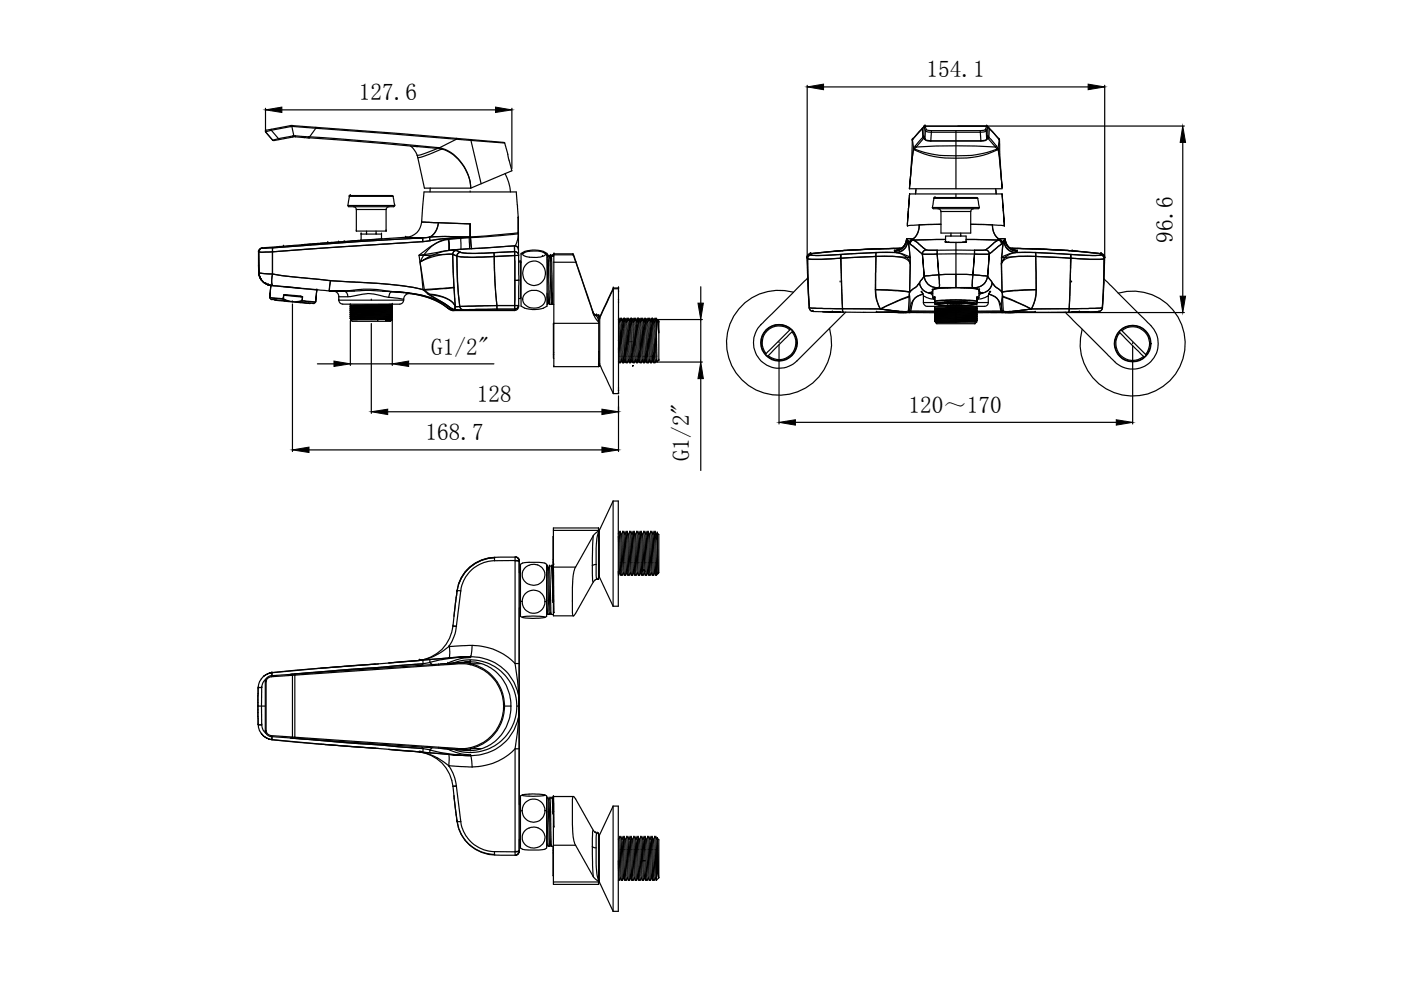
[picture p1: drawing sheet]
<svg xmlns="http://www.w3.org/2000/svg" width="297mm" height="210mm" viewBox="0 0 297 210" stroke-linecap="round" stroke-linejoin="round" font-family="sans-serif">
<defs><g id="words">
<g font-size="5">
<text x="196.5" y="16.4">154.1</text>
<text x="76.1" y="21.2">127.6</text>
<text x="248.7" y="51.4" transform="rotate(-90 248.7 51.4)">96.6</text>
<text x="91.4" y="75.4">G1/2&quot;</text>
<text x="101.1" y="85.2">128</text>
<text x="192.6" y="87.5">120～170</text>
<text x="90.2" y="93.3">168.7</text>
<text x="146.1" y="97.8" transform="rotate(-90 146.1 97.8)">G1/2&quot;</text>
</g>
</g></defs>
<!-- layer: 0 -->
<g fill="none" stroke="#000" stroke-width=".25">
<path d="M171.1 18.1v36.2M174.6 18.4h56.1M234.2 18.1v36.1M56.3 23v4.5M56.4 27.6l-.1 .3M56.4 27.6l5.2-1v.3l-4.1 .7M57.5 27.6l-1.2 .4 1.5 1.7 1.2-.3M57.5 27.4v.2M57.5 27.6l1.5 1.8M57.8 29.7l.2 .1M59 29.4l3-.6 .1 .3-4.1 .7M59 29.4l.1 .2"/>
<path d="M59.8 23.3h45.3M61.8 26.8h-.2M61.8 26.8h.2M61.9 26.8l.4 2M61.9 26.6v.2M62 26.6h-.5M62.3 28.8h.3M62.3 28.8v.2M62.3 28.8h-.3M62.6 29h-.5M64.6 29.2h.9M64.6 29l-2-.2v.2l2 .2"/>
<path d="M65.5 29.2h.1M65.5 29h-.9v.2M65.5 29v.2M65.5 29h.1M65.6 29.2l27.2 2.3M65.6 29l17.1 1.3 10.2 1-.1 .2M65.6 29v.2M67 27.2l-5-.4 .1-.2 22.4 1.7 22.3 1.9M67 27.2l29.8 2.3M67 27.2l-1.4 1.8M67 27v.2M87 30.9l.9 .9 .6 1.1a15.8 15.8 0 0 0 4.3-1.4"/>
<path d="M88.4 30.9v.2M88.4 32.9l.2 .5M91.2 39.8v.9M92.8 31.3l.9 .1M93.1 31.5l.5 .1M93.7 31.6a20.6 20.6 0 0 1-5.1 1.9M93.7 31.5a9.4 9.4 0 0 1 6.1 8.4 9.3 9.3 0 0 0-6.1-8.3zM96.8 29.5l-3.7 2-.3-.1M96.8 29.5l3.1 .3 2.1 9.2M96.8 29.3v.2M99.8 29.6l.1 .2 7.1 .5M106.8 30.2l.2 .1"/>
<path d="M107 30.3l.7 2.4M107.1 36.8a10.1 10.1 0 0 1 1.1 3.9M107.7 32.7l.8 3.5-8.7 3.7h-9.8l-1.4-6.4M108.5 23v12.7M193.4 29.7l-.4 8.5M193.4 29.7h.1M193.4 29.6l.3 1.8M193.4 29.6v.1M193.5 29.5l-.1 .1M193.5 29.5h.1M193.7 31.6l-.7 6.6M193.7 31.6v.1"/>
<path d="M193.7 31.4l.1 .2M193.7 31.4v.2M193.7 31.7l-.3 1.6-.4 4.9M194 31l.3 .2M194.2 40l-.1 1.1M194.3 31.2a139.1 139.1 0 0 1 16.8 0M194.3 31.2l-.6 .5M195.6 27.3l-2.1 2.2M195.6 27.3l.1 1.8M195.6 27.1l-.1 .2M195.7 29.1l-2 2.3M195.7 29.1l.2 .2"/>
<path d="M195.9 28.9v.2M195.9 28.9h.1M195.9 28.9l-.2 .2M195.9 28.9v.1M195.9 26.9h.1M195.9 26.9l-.3 .4M195.9 29.3l-1.6 1.9M195.9 29.3h.1M195.9 26.9v2M195.9 29h.1M195.9 29l.2 .6M195.9 26.9l.3 .8"/>
<path d="M195.9 29v.1M195.9 26.8l-2.5 2.9M196 26.8l-.1 .1M196 29.3h.1M196 29.2l-.1 .1M196 26.7l-.1 .2M196 26.7h55.1M196.1 26.7l-.2 .1M196.1 29.6h.1M196.1 29.6a1.22 1.22 0 0 0 1.2 .3M196.1 26.7h.1M196.1 29.5l.3 .2 .9 .2"/>
<path d="M196.1 26.8l-.2 .1M196.1 26.7v.1M196.1 29.5v.1M196.1 26.8l.3 .7M196.1 26.8h13.1M196.2 27.7a1.22 1.22 0 0 0 1.3 .3M196.2 27.7l-.1 1.8M196.4 27.5l-.2 .2M196.4 27.5l1.1 .2M197.3 29.9h.1M197.3 29.9h10.7M197.5 27.7v.3"/>
<path d="M197.5 28h10.3M197.5 27.7h10.3M197.5 28l-.2 1.9M202.7 27.7v12.3M207.8 27.7v.3M207.8 28l.2 1.9M208 29.9h.1M208.9 27.5l.2 .2M208.9 27.5l-1.1 .2M209.1 27.7a1.22 1.22 0 0 1-1.3 .3M209.1 27.7l.1 1.8M209.2 29.6h.1"/>
<path d="M209.2 26.7l1.2 1.2 1.5 1.8M209.2 26.7h.1M209.2 29.6a1.22 1.22 0 0 1-1.2 .3h-10.7M209.2 29.5l-.3 .2-.9 .2M209.2 26.8l.2 .1M209.2 26.8l-.3 .7M209.2 26.7v.1M209.2 29.5v.1M209.2 26.7l.2 .2M209.3 29.3h.1M209.3 29.2l.1 .1M209.4 29l-.1 .1"/>
<path d="M209.4 26.8v.1M209.4 29h.1M209.4 26.9l.3 .4M209.4 26.9h.1M209.4 29.3l1.7 1.9M209.4 26.9l-.3 .8M209.4 29l-.2 .5M209.4 29l-.2 .6M209.4 26.9l.1 2M209.5 28.9l.2 .2M209.5 28.9h.1M209.5 28.9l-.1 .2"/>
<path d="M209.5 28.9l-.1 .1M209.6 29.1l-.3 .2M209.7 29.1l2 2.5M209.7 29.1l-.2 .2M209.7 29.1l-.3 .2M209.7 27.1v.2M209.7 27.3l2.1 2.2M209.7 27.3v1.8M211.1 31.2l.3 .4a23.8 23.8 0 0 1-11 1.4 15.3 15.3 0 0 1-6.7-1.6M211.1 40l.1 1.1M211.3 31l-.2 .2M211.6 31.4l-.2 .2 .3 .5 .2 1.2 .4 4.9"/>
<path d="M211.7 31.6l.6 6.6M211.7 31.6l-.1 .1a17.6 17.6 0 0 1-8.9 1.8 18.2 18.2 0 0 1-9-1.8M211.8 29.5v.1M211.8 29.5h.1M211.8 29.5l.1 .1M211.9 29.6l-.4 2M211.9 29.6v.1M211.9 29.7l.4 8.5M211.9 29.7h.1M212.3 38.2l.2 1.8-.2-1.8M250.8 30.2v32.6M54.8 53.4v4.3"/>
<path d="M54.8 53.4h.1M54.8 57.7l.2 .8M54.8 57.7h.1M54.8 57.7l.1 .1M54.8 57.7v.1M54.9 58.2l.4 1M54.9 57.8l.2 .9M54.9 57.8l-.1-4.4 .1 4.4M54.9 57.8l2.9 .3M55.1 58.7h.1M55.1 58.7l.3 .7-.5-1.3 .4 1.1M55.1 58.7l.3 .6"/>
<path d="M55.1 58.9l.3 .4M55.2 58.9l.1 .3M55.3 59.2l1 .9M55.3 59.2l.4 .5 .8 .6M55.3 59.2l.1 .1M55.4 59.3h.1M55.4 59.3v.1M55.4 59.4l.6 .6zM55.6 52.5a.79 .79 0 0 0-.8 .9M55.6 52.5v.1M55.6 52.6a.99 .99 0 0 0-.8 .8M57.8 58.1v-4.7v4.7"/>
<path d="M57.8 58.1a2.86 2.86 0 0 0 0 2.4l.1 .1M57.8 53.4h-3M57.8 58.1l-.2 1.7 .3 .8M57.8 52.5l-2.2 .1M57.8 52.5v.9M60.1 52.2l-4.5 .3M60.1 52.2h.1M69.5 51.5l-5.5 .4M69.5 51.5h.1M69.5 51.5l-9.4 .7M70 59.5l-.2 2.2M70.1 59.5l-.3 2.2"/>
<path d="M71.8 51.3l-2.3 .2M71.8 51.3h.1M73 51.2l-1.2 .1M73 51.2h.1M73.8 43.6l.1 .2h9.6l.2-.2M73.8 43.6h9.9M74.1 41.6h.1M74.1 41.6l-.3 2M74.1 41.6h9.2M74.3 41.5h.1M74.3 41.5h8.8l.2 .1M74.3 41.5l-.2 .1"/>
<path d="M75 43.8a.58 .58 0 0 1 .6 .6M75.6 49h.1M75.6 44.4v4.6M75.6 49h6.3M75.6 44.4h6.3M76.5 50.9l-7 .6M76.5 50.9l-3.5 .3M76.6 49.6h.1M76.6 49.6v1.3M76.6 49.6h4.3M77.7 49.6h.1M77.7 49v.6"/>
<path d="M79.7 49.6h.1M79.7 49v.6M80.9 49.6h.1M80.9 49.6v1M81 50.6l-4.5 .3M81.9 49h.1M81.9 44.4v4.6M82.5 43.8a.65 .65 0 0 0-.6 .6M83.3 41.6l.4 2M83.7 43.6h.1M86 50.3l-5 .3M86 50.3h.1"/>
<path d="M86.1 50.3l3.5 .1M86.1 50.3l3.5 .1-13.9 .8-17.9 1.3M89.4 47.1a3.4 3.4 0 0 1-3.3 3.2M89.4 47.1l10.3 .4-6.8-.3M89.4 47.1h.1M89.4 47.1l3.5 .1M89.6 50.4l-13.9 .8-17.9 1.3M89.6 50.4v.8M91.2 51l-33.4 2.4M92.9 47.2a3.1 3.1 0 0 1-3.3 3.2M92.9 47.2a4 4 0 0 1-1.8 3.2l.1 .6M95.1 50.8v2.3l-6.3 1 7.2-.2"/>
<path d="M95.1 50.8a9.2 9.2 0 0 0-4.8 2.2l-1.5 1.1 .9 7.3a86.7 86.7 0 0 0-15.3-1.6l-12.8-1.2-3.8-.5M95.2 50.6l.1 1.1-.1 1.4M95.2 53.1a14.9 14.9 0 0 0-6.1 2.5 13.5 13.5 0 0 1 6.9-1.7 .8 .8 0 0 1 .7-.8M95.2 53.1h1.5M96 53.9l.9 .4a84.5 84.5 0 0 0 .6 10.7h-1zM96.7 53.1l1 .4 1.4 .2 5.6-.1M96.7 53.1a.8 .8 0 0 0-.7 .8M97.7 50.3v2.5M97.7 50.3h1.8l.1 2.4M97.7 50.3l-3.8 .3-2.7 .4M97.7 50.3a8.8 8.8 0 0 0-7.6 3.5l-1 1.8 .9 5.9a39.2 39.2 0 0 0-9.8-1.4l-10.2-.6-9.9-1-2.3-.4M97.7 52.8l-2.5 .3"/>
<path d="M99.6 52.7h.3M99.6 52.7l-1.9 .1M99.7 50.3h.1M99.7 50.2v-2.7v2.9M99.7 50.2l.2 2.5M99.7 50.2l-6.1-.1-2.6 .2 .2 .7M99.7 50.3l-5.4-.2-4.7 .3M99.7 50.4l.3 2.3M99.7 50.3l-6.3 .4-2.2 .3M99.7 50.4l-4.6 .4M99.7 40.7h.1M104.7 53.6l.1 .8"/>
<path d="M104.8 54.4l.1 5.2 .5 5.2M104.8 53.6v.8l-4.9 .2-3-.3a.89 .89 0 0 1 .7-.8 .79 .79 0 0 0-.8 .8l2.6 .2 5.4-.1M104.8 54.4l4.3-.2v10.6h-3.7l-.5-5.2zM109.1 52.1l-9.2 .6M109.1 53.4v.8M109.1 52.1a.8 .8 0 0 1 .8 .8M109.1 53.4h.3a.84 .84 0 0 1 .6 .8M109.1 52.1v1.3M109.1 52.1l-14 1a3.2 3.2 0 0 1 2.6 .5l3.1 .1 8.3-.3M109.1 53.4l-4.4 .2M109.1 54.2v10.6h-3.7M109.1 53.4a.74 .74 0 0 1 .8 .8h-.8z"/>
<path d="M109.1 54.2l-4.3 .2M109.9 46.2l-.4-5.5h-19.6l-.5 6.4M109.9 46.2l.1 13.2M109.9 49.4l-.3 2-.5 .7M109.9 49.6h.1M109.9 46.2h.1M109.9 46.2v3.2M109.9 49.4h.1M109.9 49.4l-10.2 .8M109.9 46.2v3.4M109.9 49.6l-10.2 .8M110 55.6h.3l.2 .1"/>
<path d="M110 55.3h.3M110 59.4v3.9a3.9 3.9 0 0 1-.3 2.3l-.6 .2M110 59.4l-.8 .1M110.3 55.3v8M110.3 55.3l.2 .3M110.5 53.7a5.5 5.5 0 0 1 5.5 .1v11.1a5.6 5.6 0 0 1-5.5 0zM111.2 53.5l1.1-.2a4.4 4.4 0 0 1 3.3 .5l-.1 .4-.5 .2M111.2 53.5l-.4 .4 .8 .5 2.3 .2 1.1-.2M111.2 53.5l-.7 .4M111.4 56.2a2.47 2.47 0 0 1 3.2-.4 2.47 2.47 0 0 1 .9 3.1 2.42 2.42 0 0 1-3.1 1.5 2.42 2.42 0 0 1-1.5-3zM115 54.4h.1M115.2 53.5l.8 .4"/>
<path d="M116 54.2h.3M116 54.2h.1M116 54.2l.1 .4M116 54.9l.3 9.2M116.2 54.3h.3M116.2 54.3h.1M116.2 54.3l-.2 .4M116.2 54.3l.3 10.2M116.3 54.2h.1M116.3 54.2v.1M116.3 54.2l.1 .1M116.5 54.3h.1"/>
<path d="M116.5 54.3l.2 .4M116.5 54.3l.5 10.2M116.7 54.7l.4 9.6M116.7 54.2h.5M116.7 54.2h.1M116.7 54.2l-.1 .3M116.7 54.2l.1 .3M116.9 54.3h.5M116.9 54.3l-.2 .4M116.9 54.3h.1M116.9 54.3l.3 10.2M117.2 54.2h.1"/>
<path d="M117.2 54.2v.1M117.2 54.2l.1 .1M117.3 54.2h.1M117.3 54.2h-.1M117.3 54.2v.1M117.4 55.6h4.7M117.4 54h3.4a.58 .58 0 0 1 .7 0 .58 .58 0 0 1 .2 .6l.4 1M117.4 55.6v13M117.5 53.8h4M117.5 53.8l-.1 1.8M117.5 53.8h.1M117.5 53.8v.2"/>
<path d="M117.5 54h.1M121.4 54h.1M121.5 53.8l4.3 12.6 .7 .4M121.5 53.8l-.1 .2M122.1 55.6l3.8 11.1M171.1 54.6h.1M171.1 54.6l.5 10.7M171.1 54.5h.1M171.3 58.9l-9.1 9a5.8 5.8 0 0 0-1.8 7.3 5.5 5.5 0 0 0 9.3 .6l9.6-9.6M171.3 54.8l.3 10.5M171.8 53.8h.1M171.8 53.8a.8 .8 0 0 0-.7 .8"/>
<path d="M171.8 53.8l.1 .2M171.8 53.8l-.5 .3-.2 .5M171.9 54a.65 .65 0 0 0-.6 .9l2.9 .1 4-.2M171.9 53.8h-.1M171.9 53.8h.1M172 54a.8 .8 0 0 0-.7 .8M178.1 59.8h.1M178.2 54.8l7.5-.4-.1 7a8.7 8.7 0 0 0 1 4.1h-8zM178.3 53.9l-.1 .9M178.3 54.8l7.4-.4a47.9 47.9 0 0 0 .1 8.6l.8 2.5h-8zM178.4 53.9l-.1 .9-3.9 .2-3.1-.2M185.7 53.6v.8l7.3 .2"/>
<path d="M186.5 52.8h-1.1a138 138 0 0 0-13.5 1M189.6 52.7l-4.1 .1-8.8 .5M189.6 53.2h.1M189.6 53.2l.3 .3a119.9 119.9 0 0 0-13.3 .5l-4.1 .2-.5-.1-.1-.3M190.6 53l-.8 .1M190.7 52.9h.1M190.7 52.9l-.6 .1a.22 .22 0 0 0-.2 .1 .22 .22 0 0 0 0 .3l.2 .2h-4.4l-10.8 .6h-2l-1-.2M190.7 52.6h.4l-9.1 .3-10.1 .9M190.7 52.8l-1.1 .4M191.2 52.6l-12.9 .5-6.5 .7M192.2 50.9a2.43 2.43 0 0 1-1.7 2M192.2 50.9a2.5 2.5 0 0 1-1.6 2.1"/>
<path d="M192.2 50.9a2.54 2.54 0 0 1-2.6 2.3l1-.2M192.2 50.6v.3zM192.2 50.7l.3-.1 .9 .1a.74 .74 0 0 0-.5 .8 .73 .73 0 0 1 .5-.8M192.2 50.9a2.99 2.99 0 0 1 .6 2l.2 1.7M192.2 50.7l.3 .3a3.1 3.1 0 0 0 1.5 1.5l1.6 1.4M192.2 50.7l.3-.1 .9 .1M192.3 50.8l.5 .5a3.3 3.3 0 0 0 1.5 1.5l1.3 1.1M192.3 50.8l.3 .4 .1 .5 .3 4.3-.1 6 .3-.4a9.8 9.8 0 0 0 2.7-3M192.3 50.8a2.69 2.69 0 0 1-2.6 2.5M192.4 51.2a2.46 2.46 0 0 1-2.3 2.4l1.2 .2 1.7 .8M192.5 51.1a2.7 2.7 0 0 1-2.6 2.4l1.1 .3a3.1 3.1 0 0 1 2 2.2 3 3 0 0 0-2.9-1.6h-4.4l.1-.9M192.8 40l.2-1.8-.2 1.8"/>
<path d="M192.8 40h19.7M192.9 41.1l-.5 6.8zM192.9 41.1h19.6M193 54.6l-.1 7.3 .3-.4a7.2 7.2 0 0 0 2.5-2.6l.2-.3M193.4 50.7l.3 .2a.89 .89 0 0 0-.8 .8M193.7 50.9l6.8-.1-6.8 .1 1.5 1.1a2.62 2.62 0 0 0 2.7 1.1h.8h-.8a2.39 2.39 0 0 1-2.7-1.1zM194.2 40.3l-.1 .8M194.9 47.7l4.6-.1-6.4 .2-.7 .1M194.9 47.7a3.5 3.5 0 0 1-1.4 3l.2 .2a.79 .79 0 0 0-.7 .8M194.9 47.7a3.3 3.3 0 0 1-1.5 3M194.9 60a2.47 2.47 0 0 0 2.5 2.2M195.6 53.9h3.1"/>
<path d="M195.9 58.6l-.3-4.7 .3 4.7M195.9 58.6a2.69 2.69 0 0 0 2.7 2.4M196.3 53a.87 .87 0 0 0-.7 .9M197.7 44l.2 .3h9.5l.2-.3M197.7 44h9.9M198 42.1l-.3 1.9M198 42.1h.1M198 42.1h9.3M198.2 41.9h.1M198.2 41.9h8.9l.2 .2M198.2 41.9l-.2 .2M198.7 53.9h7.9"/>
<path d="M198.7 53.1h7.9M198.7 53.1v.8M198.9 44.3a.65 .65 0 0 1 .6 .5M199 58.3l-.3-4.4 .3 4.4M199 58.3l.1 2.7M199.5 44.8v4.6h6.3v-4.6M199.5 44.8h6.3M200.5 51.3v-1.2h4.3v1.2M200.5 51.2l.2 .1M200.7 51.4h.1M200.7 51.4h.3M201.2 51.4h.4z"/>
<path d="M201.2 51.4h-.2h.2M201.6 50.1h.1M201.6 49.4v.7M202 51.4h-.4h.4M202.1 51.4h1.1zM202.1 51.4h-.1h.1M202.7 51.4v6.8M202.7 41.1v.8M202.7 58.2v2.8M202.7 58.2l3.6 .1M202.7 58.2h-2.3l-4.5 .4M202.7 58.2h2.2l4.5 .4"/>
<path d="M203.4 51.4h-.2h.2M203.7 50.1h.1M203.7 49.4v.7M203.7 51.4h-.3h.3M203.9 51.4h-.2h.2M204.2 51.4h-.3h.3M204.3 51.4h-.1h.1M204.6 51.3l-.3 .1M204.6 51.3h.1M204.6 51.3h.2M204.8 51.3h.1M204.8 50.8l6.9 .1-.9 .5-.8 .8a2.27 2.27 0 0 1-2.5 .9h-.9h.9a2.85 2.85 0 0 0 2.9-1.3l1.2-.9z"/>
<path d="M206.3 58.3l-.1 2.7zM206.3 58.3l3.1 .3M206.4 44.3a.65 .65 0 0 0-.6 .5M206.6 53.9l-.3 4.4 .3-4.4M206.6 53.1v.8M206.6 53.9h3.1M207.3 42.1l.3 1.9M209 53a.87 .87 0 0 1 .7 .9M209.4 58.6a2.77 2.77 0 0 1-2.7 2.4M209.4 58.6l.3 .4a8.9 8.9 0 0 0 2.4 2.6l.4 .4M209.7 53.9l-.3 4.7 .3-4.7M210.4 60a2.48 2.48 0 0 1-2.4 2.2"/>
<path d="M210.4 47.7l-4.6-.1 6.4 .2 .8 .1M210.4 47.7a3.4 3.4 0 0 0 1.5 3l-.3 .2a.8 .8 0 0 1 .7 .8M210.4 47.7a3.5 3.5 0 0 0 1.9 3.3l.2 .5M211.1 40.3l.1 .8M212.3 51.7l-2.6 2.2M212.3 54.6l.2 7.3a9.2 9.2 0 0 1-3.1-3.3M212.4 51.7l-2.7 2.2M212.5 41.1l.4 6.8zM212.5 51.5l.5-.7-.2 .4-.2 .6-.3 4.2 .2 6M212.5 51.5l-.2 .2M212.5 51.5l-.1 .2M212.8 51.1a2.69 2.69 0 0 0 2.6 2.4l-1.1 .3a3.1 3.1 0 0 0-2 2.2 3 3 0 0 1 3-1.6h4.3l-.1-.9"/>
<path d="M212.9 51.2a2.46 2.46 0 0 0 2.4 2.4l-1.3 .2-1.7 .8M212.9 51.2l-.6 3.4M213 50.8a2.69 2.69 0 0 0 2.6 2.5M213.1 50.7l-.3-.1-.9 .1a.74 .74 0 0 1 .6 .8M213.1 50.7l-.7-.1-.7 .3a.89 .89 0 0 1 .7 .8M213.1 50.7l-.6 .8M213.1 50.6v.1M213.1 50.9a2.43 2.43 0 0 0 1.7 2M213.1 50.9a2.53 2.53 0 0 0 1.5 2M213.1 50.9v-.2v.2M213.1 50.9a2.62 2.62 0 0 0 2.6 2.3l-1.1-.3M213.1 50.9l-.2 .3"/>
<path d="M214.1 52.6l13 .5 6.4 .7M214.6 52.9h.1M214.6 52.8l1.1 .4M214.7 52.9h.1M214.7 52.6h-.5l5.8 .2 7.3 .4M214.7 52.9l.5 .1a.22 .22 0 0 1 .3 .1 .22 .22 0 0 1-.1 .3l-.1 .2h4.3M214.7 53l.8 .1M214.8 52.9h.1M215.7 53.2l-.3 .3a119.5 119.5 0 0 1 13.3 .5l2.2 .2 2.4-.2M215.7 53.2h.1M215.7 52.7l4.1 .1 8.9 .5M218.8 52.8h1.1a138 138 0 0 1 13.5 1"/>
<path d="M219.6 54.4l7.4 .4-.3 10.7h-8a7.5 7.5 0 0 0 1-4.1zM219.6 53.6v.8l-7.3 .2M219.6 53.6l12.1 .6 1.5-.1 .3-.1v-.2M219.6 54.4l7.5 .4-.4 10.7h-8a7.7 7.7 0 0 0 1-4.1zM226.9 53.9l.1 .9 3.9 .2 3.1-.2M227.1 53.9v.9l4 .2h2.8l.2-.2M227.2 59.8h.1M227.3 53.2l6.1 .6M227.3 53.2h.1M233.3 54a.8 .8 0 0 1 .7 .8M233.4 53.8l-.1 .2M233.4 53.8h.1"/>
<path d="M233.5 54a.73 .73 0 0 1 .6 .8M233.5 53.8h.1M233.5 53.8a.8 .8 0 0 1 .7 .8M233.5 53.8l.5 .3 .2 .5M234 59.1l9.1 9a5.7 5.7 0 0 1 .5 9 5.7 5.7 0 0 1-8.2-1.4l-9.6-9.5M234 54.8v5.2l-.3 5.3M234.1 54.8l-.4 10.5M234.2 54.6h.1M234.2 54.6l-.4 10.7M234.2 54.6l-.1 .2M234.2 54.5h.1M56.3 60.1h.1"/>
<path d="M56.3 60.1l.5 .3M56.5 60.2l-.5-.2 .7 .3 .7 .2M56.5 60.3h.1M56.8 60.3l.3 .1M56.8 60.4h.1M56.8 60.4l.6 .1M56.9 60.4h.1M56.9 60.4l.2 .1-.3-.2 .3 .1M57.2 63.2a.45 .45 0 0 0 .7 .3l8.5 .9 .5-.3M57.2 63.2l2.9 .2M57.2 63.2l2.9 .1M57.4 60.6l-.2 2.5z"/>
<path d="M57.4 60.6l9.8 .9M57.4 60.5h.1M57.4 60.5l12.4 1.2M57.9 60.6h.1M58.3 63.6l6.3 .7h1.2M58.4 63.6h.1M58.6 63.6v.1M58.7 63.6v.1M60.1 63.3h.1M60.1 63.4l.8 .4M60.1 60.8l3.5 .3M60.1 63.3v.1"/>
<path d="M60.1 63.3l1.3 .6M60.1 63.4h.1M60.1 62.6v.7M60.1 62.6l4.1 .4M60.3 63.8v.1M60.6 62.5l3.1 .4M60.6 62.5l3.1 .3M60.6 62.5l-.5 .1M60.6 62.5h.1M60.8 63.8v.1M62 64h.1M62 64.4v31.3"/>
<path d="M63.1 64a7.7 7.7 0 0 1 3.6 .1h.2M63.2 64.1h.1M63.7 62.9l.4 .1-.1 .7M63.7 62.8l.5 .2M63.7 62.8v.1M63.7 64.1v.1M64 63.7l2.9 .4M64 63.7h.1M64 63.7l-1.3 .3M64.1 63.7h.1M64.1 63.7l-.1 .1M64.2 63l-.1 .7"/>
<path d="M65.4 64.2v.1M65.5 64.3h.1M65.7 64.3v.1M66.8 61.4h.1M66.9 64.1h.1M67.2 61.5l-.3 2.5zM67.2 61.5h.1M67.3 77.1h3.5M69.8 61.7h.1M69.9 61.7h1.1zM69.9 61.7h3zM70.6 61.7a1.23 1.23 0 0 1 1.2 1.2"/>
<path d="M71 61.7h1.9M71.8 63.6h.1M71.8 62.9v.7M71.8 63.6a1.29 1.29 0 0 0 1.6 .9h10.6a1.29 1.29 0 0 0 1.6-.9M71.8 63.6h13.8M71.8 62.9h2.6l2.5-.5a9.9 9.9 0 0 1 4.8 .5l.7 .1M72.9 61.7a1.11 1.11 0 0 1 .9 1.2M72.9 61.7l1.3-.1a26.4 26.4 0 0 1 9 .2l-.6 .4-.2 .8M72.9 61.7h2.2M74.3 67.6h.1M74.3 67.2h.1M74.3 66.8h.1"/>
<path d="M74.3 66.4h.1M74.3 65.9h.1M74.3 65.5h.1M74.3 65.1h.1M74.3 64.7h.1M74.3 65h.1M74.3 66.3h.1M74.3 66.7h.1M74.3 67.5h.1M74.3 67.6l.2 .1M74.3 67.2l.2 .1M74.3 66.8l.2 .1"/>
<path d="M74.3 66.4l.2 .1M74.3 65.9l.2 .2M74.3 65.5l.2 .1M74.3 65.1l.2 .1M74.3 64.7l.2 .1M74.3 64.5v.2M74.3 65v.1M74.3 66.3v.1M74.3 66.7v.1M74.3 67.1v.1M74.3 67.5v.1M74.3 68v9.5"/>
<path d="M74.3 77.1h8.9M74.4 67.8l.3 .3h8M74.4 67.8h.1M74.5 65.8h.1M74.5 66.6h.1M74.5 66.5h.1M74.5 67h.1M74.5 67.4h.1M74.5 66.1h.1M74.5 67.8h.1M74.5 65.3h.1M74.5 64.8v.2"/>
<path d="M74.5 65.2v.1M74.5 65.6v.2M74.5 66.5v.1M74.5 66.9v.1M74.5 67.3v.1M74.5 67.7v.1M74.5 65h-.2M74.5 65.3l-.2 .2M74.5 65.8l-.2 .1M74.5 66.1l-.2 .2M74.5 66.6l-.2 .1M74.5 67l-.2 .1"/>
<path d="M74.5 67.4l-.2 .1M74.5 67.8h-.1M75.1 61.7h-2.2M75.1 61.7a65.2 65.2 0 0 1 9.8 .3l.7 .1M78.7 63.6h.1M78.7 68.6v19M80.1 67.7v.2zM81.1 61.7l3.8 .2a22.4 22.4 0 0 1 9.6 2.7l1.4 1h-.5M81.7 68h1.3M82.4 63l3.2 .4M82.5 67.7h.7l-.1 .1M82.5 67.7l-8.1 .1"/>
<path d="M82.7 68.1h.1M83 68l-.3 .1M83 65.5l-8.5 .3M83 64.7l-8.5 .3M83 66.4l-8.5 .2M83 66.3l-8.5 .2M83 66.3h.1M83 66.8l-8.5 .2M83 67.9l-1.3 .1M83 67.5l-8.5 .2M83 66.7l-8.5 .2M83 67.2l-8.5 .2"/>
<path d="M83 66l-8.5 .1M83 64.7l.2 .2-8.9 .1M83 67.1l-8.5 .2M83 67.6l-8.5 .2M83 65.8l-8.5 .3M83 64.6l-8.5 .2M83 65.1l-8.5 .2M83 65.5l-8.5 .1M83 65l-8.5 .2M83 67.6l.2 .1M83 67.2l.2 .1M83 66.8l.2 .1"/>
<path d="M83 66.4l.2 .1M83 66l.2 .1M83 65.5l.2 .2M83 65.1l.2 .1M83 64.6v.1M83 65v.1M83 65.5h.1M83 65.8v.2M83 66.3v.1M83 66.7v.1M83 67.1v.1M83 67.5v.1"/>
<path d="M83 67.9v.1M83.1 67.8h.1M83.1 67.8l-1.4 .2M83.1 67.8l-.1 .1M83.2 67.7h.1M83.2 67.3h.1M83.2 66.9h.1M83.2 66.5h.1M83.2 66.1h.1M83.2 65.7h.1M83.2 65.2h.1M83.2 64.5v.4"/>
<path d="M83.2 64.5h.1M83.2 64.9h.1M83.2 65.3h.1M83.2 66.6h.1M83.2 67.4h.1M83.2 67.7h-.7M83.2 65.2l-8.9 .3M83.2 65.7l-8.9 .2M83.2 66.1l-8.9 .2M83.2 66.5l-8.9 .2M83.2 66.9l-8.9 .2M83.2 67.3l-8.9 .2"/>
<path d="M83.2 64.9l-8.9 .2M83.2 65.3l-8.9 .2M83.2 65.8l-8.9 .1M83.2 66.1l-8.9 .3M83.2 66.6l-8.9 .2M83.2 64.5l-8.9 .2M83.2 66.9l-8.9 .3M83.2 67.4l-8.9 .2M83.2 65.2v.1M83.2 65.7v.1M83.2 66.5v.1M83.2 67.3v.1"/>
<path d="M83.2 67.7v9.8M83.2 64.5l-.2 .1M83.2 64.9l-.2 .1M83.2 65.3l-.2 .2M83.2 65.8h-.2M83.2 66.1l-.2 .2M83.2 66.6l-.2 .1M83.2 66.9l-.2 .2M83.2 67.4l-.2 .1M85.6 63.4v.2M86.6 77.1h18.1M87 62.2l-3.8-.4 2.4 .2a19.4 19.4 0 0 1 10.1 3.5h-.5l-.5-.3 .7 .4"/>
<path d="M87 62.2a1.24 1.24 0 0 0-1.4 1.2M87 62.2a15.7 15.7 0 0 1 7.7 3 14.6 14.6 0 0 0-7.7-3zM90.7 62.3l1.4 .2a6.4 6.4 0 0 1 4.3 2.2l.1 .3M91.2 62.5a8.9 8.9 0 0 1 4.8 1.7l.5 .8v.5l-.8-.1M95.4 65.6l.5 .2M95.7 65.4l.1 .1M95.9 65.8h13.2M96 65.6h.1M96 65.6l.1 .1M96 65.6l1.4 .2h-1M96 65.6l.4 .2M96.1 65.7l.3 .1"/>
<path d="M96.3 61l-6.3 .5a22.9 22.9 0 0 0 4.6 3.1l1.1 .8M96.3 61l.2 4M96.3 61l-.3-7.1 .8 .4a75.3 75.3 0 0 0 .7 10.7h-1M96.3 60.9l-6.6 .5a14 14 0 0 0 4.4 2.8l1.9 1.4M96.4 65.8h-.5M96.5 65h.1M96.5 65v.5l.4 .3a1.16 1.16 0 0 1-1.2-.4M96.8 65.8h.1M97.5 65a.8 .8 0 0 0 .8 .7l-2.1 .1M97.5 65a.8 .8 0 0 0 .8 .7l-1.7-.1-.1-.1v-.5M105.4 64.8l-7.9 .2M105.4 64.8v.7"/>
<path d="M105.4 65.5l-7.1 .2 10.8-.2M105.4 65.5h3.7M109.1 65.5v.3M109.1 65.5l.5-.1 .3-.4-.3 .4zM109.1 64.8l.9-.1-.1 .3M109.1 64.8v.7M109.9 65h.1M110 63.3h.3M110.5 63.1l-.2 .2M111.2 62.4a2.63 2.63 0 0 1 4.4 .7 2.17 2.17 0 0 1-2.9 2.2 1.82 1.82 0 0 1-1.6-1 1.82 1.82 0 0 1 .1-1.9zM116 62.2l.1 2.3M116 64.5h.1"/>
<path d="M116.1 64.5h.1M116.3 64.2l.1 .1M116.3 64.1l.2 .4M116.3 64.1l-.2 .4M116.3 64.1h.1M116.3 64.1l.1 .2M116.4 64.3h.1M116.5 64.5h.5M117 64.5h.1M117 64.3h.1M117.1 64.3l.1 .2M117.1 64.3l-.1 .2"/>
<path d="M117.2 64.5h.2M117.2 64.5h.1M117.3 74.6l.1 .1M117.3 75.1l.1 .1M117.4 77.7h9.5M117.4 68.6h9.5M117.4 68.6v7.4M117.4 77.7h.1M117.4 68.6v9.1M117.4 68.7l-.1 .1M125.7 66.2l.1 .2M125.8 66.6l.7 .3"/>
<path d="M125.8 66.4h.1M125.9 66.7h.1M125.9 66.7l1 1.6M126.4 66.9h.1M126.5 66.9h.1M126.5 66.8h.1M126.5 66.9h.4l.3 .7M126.5 66.8h.4M126.5 66.8l-.1 .1M126.5 66.9l.4 1.1M126.9 68.6v5.9M126.9 77.4v.3"/>
<path d="M126.9 66.8v1.2M126.9 68v.6M126.9 77.4l.1 .3M126.9 74.5l.1 3.1M126.9 74.5v2.9M127 77.6h.1M127 77.7h.1M127 77.7h-.1M127 77.6v.1M127.2 77.1l-.2 .5M130 61.1h1.1M130 61.1l-2.8 6.1v10.2l2.8 6.1"/>
<path d="M130 61.1h.1M130 61.1v22.4M131.1 67.8h.1M131.1 61.2h.1M131.1 61.2h-1.1l-2.8 6.3-.3-.7M131.1 61.1h.1M131.1 76.6l.2 .3M131.1 67.8l.3 .5M131.1 61.1v22.4M131.1 67.8l.4 9.1M131.1 73.7l.2 3.2M131.1 61.9h.1"/>
<path d="M131.1 72.3h.1M131.1 64.2h.1M131.1 63.6h.1M131.1 76.7h.1M131.2 76.7h.1M131.3 76.9h.1M131.3 76.9h.2M131.4 68.3l.4 8.1M131.4 67.7h.1M131.4 67.7l-.1 .3M131.4 67.7l.1 .4M131.4 67.7h.3"/>
<path d="M131.5 76.9h.1M131.6 67.8h.1M131.6 67.8l-.2 .5M131.6 67.8l.4 9.1M131.6 67.8h.3M131.7 67.7h.1M131.7 67.7l.1 .1M131.7 67.7v.1M131.7 76.5l.1 .2M131.8 76.4l.2 .5M131.8 76.4h.1M131.8 76.4l-.3 .5"/>
<path d="M131.8 76.5h.1M131.8 76.5v.2M131.8 76.7h.1M131.9 76.7h.1M131.9 67.8h.1M131.9 67.8l.3 .9 .3 7.7M131.9 67.8l.3 9.1M132 76.9h.3M132.2 67.7h.1M132.2 67.7l-.2 .3M132.2 67.7v.4M132.2 67.7h.2"/>
<path d="M132.2 76.9h.1M132.3 76.9h.1M132.4 67.8h.1M132.4 67.8l-.3 .5M132.4 67.8l.3 9.1M132.4 67.8h.2M132.4 67.7h.1M132.4 67.7l.1 .1zM132.4 76.5l.1 .2M132.5 76.4l.2 .5M132.5 76.4h.1M132.5 76.4l-.2 .5"/>
<path d="M132.5 76.5h.1M132.5 76.5v.2M132.5 76.7h.2M132.6 67.8h.1M132.6 67.8l.3 .5M132.6 67.8l.4 9.1M132.7 76.7h.1M132.7 76.9h.1M132.7 76.9h.3M132.9 68.3l.3 7.8 .3 .8M132.9 67.7h.1M132.9 67.7l-.2 .3"/>
<path d="M132.9 67.7l.1 .4M132.9 67.7h.3M133 76.9h.1M133.1 67.8h.1M133.1 67.8l-.2 .5M133.1 67.8l.4 9.1M133.1 67.8h.3M133.2 67.7h.1M133.2 67.7l.1 .1M133.2 67.7v.1M133.2 76.5l.1 .2M133.3 76.4h.1"/>
<path d="M133.3 76.4l-.3 .5M133.3 76.5h.1M133.3 76.5v.2M133.3 76.7h.1M133.4 76.7h.1M133.4 67.8h.1M133.4 67.8l.2 .5M133.4 67.8l.3 9.1M133.5 76.9h.1M133.5 76.9h.2M133.6 68.3l.4 8.1M133.7 67.7h.1"/>
<path d="M133.7 67.7l-.2 .3M133.7 67.7v.4M133.7 67.7h.2M133.7 76.9h.1M133.8 67.8h.1M133.8 67.8l-.2 .5M133.8 67.8l.4 9.1M133.8 67.8h.3M133.9 67.7h.1M133.9 67.7l.1 .1M133.9 67.7v.1M133.9 76.5l.1 .2"/>
<path d="M134 76.4l.2 .5M134 76.4h.1M134 76.4l-.3 .5M134 76.7h.1M134 76.5v.2M134.1 67.8h.1M134.1 67.8l.3 .5M134.1 67.8l.4 9.1M134.1 76.7h.1M134.1 77.5h.1M134.2 76.9h.1M134.2 76.9h.3"/>
<path d="M134.4 68.3l.3 8.1M134.4 67.7h.1M134.4 67.7l-.2 .3M134.4 67.7v.4M134.4 67.7h.2M134.5 76.9h.1M134.6 67.8h.1M134.6 67.8l-.2 .5M134.6 67.8h.3M134.6 67.8l.3 9.1M134.6 67.7h.1M134.6 67.7l.1 .1"/>
<path d="M134.6 76.5l.2 .2M134.7 76.4l.2 .5M134.7 76.4h.1M134.7 76.4l-.2 .5M134.7 76.5h.1M134.7 76.5l.1 .2M134.8 76.7h.1M134.8 67.8h.1M134.9 76.7h.1M134.9 67.8l.2 .5M134.9 67.8l.3 9.1M134.9 76.9h.1"/>
<path d="M134.9 76.9h.3M135.1 68.3l.4 8.1M135.1 67.7h.1M135.1 67.7l-.2 .3M135.1 67.7h.3M135.2 67.7h.1M135.2 67.7v.4M135.2 76.9h.1M135.3 67.8h.1M135.3 67.8l-.2 .5M135.3 67.8l.4 9.1M135.3 67.8h.3"/>
<path d="M135.4 67.7h.1M135.4 67.7l.1 .1M135.4 67.7v.1M135.4 76.5l.1 .2M135.5 76.4l.2 .5M135.5 76.4h.1M135.5 76.4l-.3 .5M135.5 76.5h.1M135.5 76.5v.2M135.5 76.7h.1M135.6 76.7h.1M135.6 67.8h.1"/>
<path d="M135.6 67.8l.2 .5M135.6 67.8l.4 9.1M135.7 76.9h.1M135.7 76.9h.3M135.8 68.3l.4 8.1M135.9 67.7h.1M135.9 67.7l-.2 .3M135.9 67.7v.4M135.9 67.7h.2M136 76.9h.1M136 67.8h.1M136 67.8l-.2 .5"/>
<path d="M136 67.8l.4 9.1M136 67.8h.3M136.1 67.7h.1M136.1 67.7l.1 .1M136.1 76.5l.2 .2M136.2 76.4l.2 .5M136.2 76.4h.1M136.2 76.4l-.2 .5M136.2 76.5h.1M136.2 76.5l.1 .2M136.3 76.7h.1M136.3 67.8h.1"/>
<path d="M136.3 67.8l.3 .5M136.3 67.8l.4 9.1M136.4 76.9h.1M136.4 76.9h.3M136.6 68.3l.3 8.1M136.6 67.7h.1M136.6 67.7l-.2 .3M136.6 67.7l.1 .4M136.6 67.7h.3M136.7 76.9h.1M136.8 67.8h.1M136.8 67.8l-.2 .5"/>
<path d="M136.8 67.8l.3 9.1M136.8 67.8h.3M136.8 67.7h.1M136.9 67.7l.1 .1M136.9 67.7v.1M136.9 76.4l.2 .5M136.9 76.4h.1M136.9 76.4l-.2 .5M136.9 76.5l.1 .2zM137 76.7h.1M137.1 76.7h.1M137.1 67.8h.1"/>
<path d="M137.1 67.8l.3 .8 .3 7.8M137.1 67.8l.3 9.1M137.1 76.9h.3M137.4 67.7h.1M137.4 67.7l-.3 .3M137.4 67.7v.4M137.4 67.7h.2M137.4 76.9h.1M137.5 67.8h.1M137.5 67.8l-.2 .5M137.5 67.8l.4 9.1M137.5 67.8h.3"/>
<path d="M137.6 67.7h.1M137.6 67.7l.1 .1M137.6 76.5l.1 .2M137.7 76.4l.2 .5M137.7 76.4h.1M137.7 76.4l-.3 .5M137.7 76.5h.1M137.7 76.5v.2M137.7 76.7h.1M137.8 67.8h.1M137.8 67.8l.2 .5M137.8 67.8l.4 9.1"/>
<path d="M137.8 76.7h.1M137.9 76.9h.1M137.9 76.9h.3M138 68.3l.4 8.1M138.1 67.7h.1M138.1 67.7l-.2 .3M138.1 67.7l.1 .4M138.1 67.7h.2M138.2 76.9h.1M138.3 67.8h.1M138.3 67.8l-.3 .5M138.3 67.8l.3 9.1"/>
<path d="M138.3 67.8h.2M138.3 67.7h.1M138.3 67.7l.2 .1M138.3 67.7l.1 .1M138.4 76.4l.2 .5M138.4 76.5l.1 .2M138.4 76.4h.1M138.4 76.4l-.2 .5M138.4 76.5h.1M138.5 76.7h.1M138.5 67.8h.1M138.5 67.8l.3 .9 .3 7.7"/>
<path d="M138.5 67.8l.4 9.1M138.6 76.9h.1M138.6 76.9h.3M138.8 67.7h.1M138.8 67.7l-.2 .3M138.8 67.7l.1 .4M138.8 67.7h.3M138.9 76.9h.1M139 67.8h.1M139 67.8l-.2 .5M139 67.8l.3 8.9M139 67.8h.2"/>
<path d="M139.1 67.7h.1M139.1 76.5l.1 .2M139.1 67.7l.1 .1M139.1 67.7v.1M139.1 76.4l.2 .3M139.1 76.4h.1M139.1 76.4l-.2 .5M139.2 67.8h.1M139.2 76.7h.1M139.2 67.8l.1 .2M139.2 76.5h.1M139.2 67.8v3.4"/>
<path d="M139.2 76.6v.1M139.2 76.6h.1M139.2 76.5v.1M139.3 76.6h.1M139.3 76.6l-.1 .1M139.3 76.7h.1M139.3 76.8h9.6M139.3 68h.1M139.4 68l.1 .3M139.4 68l.2 2.5M139.4 67.9l.3 .3M139.4 67.9h.1"/>
<path d="M139.4 68h.1M139.4 67.9l.1 .3M139.4 67.9v.1M139.4 68h-.1M139.5 68.3l.1 2.2M139.6 68.2h.1M139.6 68.2v2.3M139.6 68.2l.1 .1M139.6 68.2l-.1 .1M139.6 67.7h9.3M139.7 68.2h.1M139.7 68.2v8.2"/>
<path d="M139.7 76.4h.1M139.7 76.4l-.4 .3M148.6 60.8v3.5M148.6 67.7v9.1M165.2 72.7h.1M165.2 73.1v16.8M167.5 69.9a3.6 3.6 0 0 0-4.9 .3 3.6 3.6 0 0 0-.2 4.8M167.6 69.8l-5.3 5.3M167.9 70.4a3.6 3.6 0 0 1-.2 4.8 3.6 3.6 0 0 1-4.8 .2M168 70.2l-5.3 5.3M168.2 61.9a11.1 11.1 0 0 0-14.1 9.7 11.1 11.1 0 0 0 12.1 12.1 11.1 11.1 0 0 0 9.7-14.1M171.6 65.3a.8 .8 0 0 0 .7 .7"/>
<path d="M171.6 65.3h.1M171.6 65.3l7 .2M171.6 65.3a.72 .72 0 0 0 .8 .7M172.3 66h.1M172.4 66h.1M172.4 66l6.3 .2M174.4 66.1h2h-2M176.4 66.1h.1M176.5 66.1h.1M178.3 66.2l-1.8-.1 1.8 .1M178.6 65.5l.1 .7M185.6 61.4l4.7 .2 2.6 .3v4.2h.2"/>
<path d="M185.7 61.4l4.6 .3 2.6 .3-.3 3.8a1.65 1.65 0 0 1-1.5 .2l-4.4-.5 3.7-1.7 2.3-.8M185.8 66.2h.1M185.8 66.2l6.1 .1M185.8 66.2l5.8 .1M186.6 65.5h.1M186.6 65.5l4.1 .6-4.9 .1M186.7 65.5l4.1 .6M188.2 66.2h1.4M189.6 66.2h.1M190.1 66.2l1.5 .1M191.6 66.3h.5M191.9 66.3h1.2"/>
<path d="M191.9 66.3h1M191.9 66.3h.1M191.9 66.1l-13.2 .1M192.1 66.3h.1M192.6 65.9h.3M192.6 65.9l.2 .1M192.8 66.1h.1M192.8 66l-.1 .2-.6 .1M192.9 65.9a3.6 3.6 0 0 1 2.8-3.6v.1a2.61 2.61 0 0 0-2.4 2.6l-.2 1.1h5.1M192.9 66.3h5.5M192.9 62.8l-2.6 1-3.7 1.7M192.9 65.9l-.1 .1"/>
<path d="M192.9 65.9l5.5 .1M193 66.2l-.1 .1M193 66.2l-.3-.1 .2 .2M193.1 66.1h.1M193.1 66.1l-.1 .1M195 60a2.4 2.4 0 0 0 2.4 2.2M195.4 61.8h-.1l.4 .4M195.6 62.1h.1M195.6 62.1l.2 .7M195.8 64.1a1.27 1.27 0 0 0 1.6 .9h10.5a1.54 1.54 0 0 0 1.6-.6v-.3M195.8 64.1h2.4M195.8 62.8v1.3"/>
<path d="M195.8 62.8l1.3 .5 .8 .1M197 62.2h.4M197 62.2h.1M197 62.2a.71 .71 0 0 1 .8 .6M197 62.2h.7M197.4 62.2h.1M197.4 62.2h-.4M197.4 62.2h.4M197.7 61.5h.1M197.8 63.1v-1.7l.8-.2a20.9 20.9 0 0 1 5.9-.1h1.7l1.3 .3v1.7M197.8 63.1l.3 .2M197.8 61.7l-.4 .5z"/>
<path d="M197.9 63.3v.1M197.9 63.4h.2M198 63l-.2 .1M198.1 63.3h.1M198.1 63v.3M198.1 63.3l.1 .2zM198.1 63l-.2 .2 .2 .1M198.1 63l.1 .1M198.1 63h-.1l.2 .1M198.1 63.4h.1M198.2 64.1h.1M198.2 68.2h.1"/>
<path d="M198.2 66.1h.1M198.2 65.7h.1M198.2 65.3h.1M198.2 67.3h.1M198.2 66.9h.1M198.2 66.5h.1M198.2 67.7h.1M198.2 63.1v1.3a2.5 2.5 0 0 0 1.8 .3l.9 .1M198.2 63.1h.1M198.2 63.1v.8M198.2 65v.3M198.2 65.6h.1"/>
<path d="M198.2 66.4h.1M198.2 68.1h.1M198.2 63.9h.1M198.2 61.2l-.5 .2v.1M198.2 61.2h.1M198.2 68.2l.2 .1M198.2 67.7l.2 .2M198.2 67.3l.2 .2M198.2 66.9l.2 .1M198.2 66.5l.2 .1M198.2 66.1l.2 .1M198.2 65.7l.2 .1"/>
<path d="M198.2 65.3l.2 .1M198.2 65.6v.1M198.2 66.4v.1M198.2 68.1v.1M198.2 61.2l-.1 .1M198.2 64.3v.1M198.4 68.4l.2 .2h8.1M198.4 68.4h.1M198.4 67.2h.1M198.4 65.4v.1M198.4 65.8v.1M198.4 66.2v.2"/>
<path d="M198.4 66.6v.1M198.4 67v.2M198.4 67.5v.1M198.4 67.9v.1M198.4 68.3v.1M198.4 65.5l-.2 .1M198.4 65.9l-.2 .2M198.4 66.4h-.2M198.4 66.7l-.2 .2M198.4 67.2l-.2 .1M198.4 68l-.2 .1M198.5 64.3l.4 .2"/>
<path d="M198.6 61l-.4 .2M198.9 64.5l.1 .1M198.9 64.5h.1M198.9 64.2v.3M199 64.6h.1M199 64.2v.2M199 64.6l2 .2M199 64.4l-.1 .1M199.1 64.4l2.1-.3h2.9l1.8 .2 .4 .2-1.6 .3h-3l-2.2-.1-.4-.1zM199.1 61h-.5M199.1 61h2.6M199.2 64.2l-.2 .2"/>
<path d="M199.2 64.3h.1M199.2 64.1v.2M199.7 64.3l2.2 .1M200 64.2l-.1 .1h5.5l-.1-.1M200.1 64.2h5.1M200.2 64.3h.1M200.2 64.2v.1M200.2 64.2h.1M200.3 64.2h.1M200.3 64.3h-.1M200.3 64.3h.1M200.5 64.2h.1"/>
<path d="M200.5 64.2l.1 .1M200.6 64.3l.1 .1M200.6 64.2h-.1M200.6 64.2h.1M200.6 64.2v.1M200.6 64.3h.1M200.7 64.4h3.9M200.7 64.3v.1M200.8 64.2h-.2h.3M200.8 64.2h.2l-.2 .1M200.8 64.2v.1M200.9 64.2h.1"/>
<path d="M200.9 64.2h3.8M200.9 64h3M200.9 64.1h.6M200.9 64.1l-1.7 .2M200.9 64l-1.5 .1-1 .3 .6 .2M200.9 64v.1M200.9 64.3v.1M200.9 64.8h.1M200.9 64.3h.1M200.9 64.8h3M201 64.2h.1M201 64.3l-.1 .1"/>
<path d="M201 64.2v.2M201.1 64.3h.1M201.2 64.2h.1M201.2 64.2v.1M201.2 64.3h.1M201.2 64.2l.1 .1M201.2 64.1v.1M201.2 64.4h.1M201.3 64.1v.2M201.3 64.1h3.1l1.7 .2M201.3 64.2h-.1M201.3 64.1l-.1 .1"/>
<path d="M201.3 64.3h.1M201.5 64.4h.1M201.5 64.8h.1M201.5 64v.1M201.5 64.1v.2M201.5 64.3h.1M201.5 64.1h.1M201.5 64.1l.1 .1M201.5 64.2v.1M201.6 64.3h.1M201.6 64.4h2.1M201.6 64.3h-.1"/>
<path d="M201.6 64.2h.1M201.6 64.3v.1M201.6 64.3l-.1 .1M201.6 64.1v.1M201.7 61l-3.5 .2M201.7 61h1M201.7 61h-3l-.5 .2M201.8 64.2h.1M201.8 64.1v.3h.1M201.8 64.3h.1M201.8 64.2l.2 .1zM201.8 64.3v.1"/>
<path d="M201.9 64.3v.1M201.9 64.3h.1M201.9 64.1h.1M201.9 64.4h1.5M201.9 64.1l-.1 .1M201.9 64.1v.2M201.9 64.4h.1M202 64.4h.1M202.1 64.3h.1M202.1 64.1h.1M202.1 64.4h.1M202.1 64.1v.2"/>
<path d="M202.1 64.2h.2M202.1 64.1v.3M202.2 64.1l.1 .1M202.2 64.4h.1M202.2 64.3h.1M202.3 64.1v.2M202.3 64.2h.1M202.3 64.1h.1M202.3 64.3l-.2 .1M202.3 64.3h-.1M202.3 64.2l-.2 .1M202.4 64.1h-.1h.1"/>
<path d="M202.4 64.1v.2M202.4 64.2h.1M202.4 64.1h.1M202.4 64.3l.1 .1M202.4 64.2l.2 .1M202.5 64.1l-.1 .1M202.6 64.1v.2M202.6 64.1h.1M202.6 64.4h.1M202.6 64.3h.1M202.6 64.4h-.1M202.6 64.1l-.2 .1"/>
<path d="M202.6 64.2v.1M202.7 65.6l-4.5 .1M202.7 65.5l-4.5 .1M202.7 61h1M202.8 64.1v.2M202.8 64.1h.1M202.8 64.4h.1M202.8 64.3h.1M202.8 64.1v.1M202.8 64.1l.1 .1M202.9 64.2h.1M202.9 64.2v.1"/>
<path d="M202.9 64.1h.1M202.9 64.2l-.1 .1M202.9 64.3l-.1 .1M202.9 64.1v.1M203.1 64.4h.1M203.1 64.3h.1M203.1 64.2h.1M203.1 64.1h.1M203.1 64.2v.1M203.1 64.3l.1 .1M203.1 64.2l.1 .1M203.1 64.1v.1"/>
<path d="M203.2 64.4h.1M203.2 64.1v.3M203.2 64.1h.1M203.2 64.3h.1M203.2 64.1l-.1 .1M203.4 64.2l.1 .1M203.4 64.4h.1M203.4 64.1h.1M203.4 64.3h.1M203.4 64.1l.1 .1M203.4 64.1v.3M203.5 64.3h.1"/>
<path d="M203.5 64.3l-.1 .1M203.5 64.3h-.1M203.5 64.3v.1M203.5 64.2h.1M203.5 64.1l-.1 .3M203.7 61l3.4 .2M203.7 61h2.9l.5 .2M203.7 61h3l.5 .3M203.7 64.3l.2 .1M203.7 64.3h.1M203.7 64.2h.1M203.7 64.1v.1"/>
<path d="M203.7 64.3v.1M203.7 64.3h.2M203.8 64.3h.1M203.8 64.1h.1M203.8 64.4h-.1M203.8 64.1l-.1 .1M203.8 64.2h-.1M203.8 64.1l.1 .2M203.9 64.2v.1M203.9 64.4h.1M203.9 64v.1M203.9 64h.6"/>
<path d="M203.9 64.8h.1M204 64.3h.1M204 64.1v.2zM204 64.2h.2M204.1 64.4h.1M204.1 64.1l.1 .1M204.1 64.3h.1M204.2 64.1v.1M204.2 64.2h.1M204.2 64.3h-.1M204.2 64.3h.1M204.3 64.3l.1 .1"/>
<path d="M204.3 64.3h.1M204.3 64.2h.1M204.3 64.3v.1M204.4 64.2h.1M204.4 64.3h.1M204.4 64v.4M204.5 64.2h.1M204.5 64l1.7 .2 .7 .2-1.8 .3-4.2 .1M204.5 64.2v.1M204.5 64.2h-.2M204.5 64.3h.1M204.6 64.3v.1"/>
<path d="M204.7 64.2h.1M204.7 64.2v.1M204.8 64.3h.1M204.8 64.3l-.2 .1M204.8 64.2h.1M204.8 64.2v.1M204.8 64.2l-.1 .1M205 64.2h.1M205 64.3h.1M205 64.2l.1 .1h-.1M205 64.2v.1M205.1 64.2h.1"/>
<path d="M205.6 64.3l-2.2 .1M206.1 64.3h.1M206.1 64.1v.2M206.1 64.2v.1l.3 .1M206.4 64.4h-.2l.2 .1M206.4 64.2v.2M206.4 64.5h.1M206.4 64.2v.3M206.7 68.6h.1M206.8 64.3l-.4 .2M206.9 66l-8.5 .2M206.9 67.2l-8.5 .3"/>
<path d="M206.9 67.2h.1M206.9 66.5l-8.5 .2M206.9 67.7l-8.5 .2M206.9 65.6l-8.5 .2M206.9 66.9l-8.5 .3M206.9 67.4l-7.3 .1-1.4 .2M206.9 68.1l-8.5 .2M206.9 68.2l-8.5 .2M206.9 67.7l-8.5 .3M206.9 66.4l-8.5 .2M206.9 65.7l-8.5 .2M206.9 65.2l-8.5 .2"/>
<path d="M206.9 65.2h.1M206.9 65.3l-8.5 .2M206.9 66.1l-8.5 .3M206.9 66.9l-8.5 .1M206.9 66.1h5.3M206.9 68.2l.2 .1M206.9 67.7l.2 .2M206.9 67.4l.2 .1M206.9 66.9l.2 .2M206.9 66.5l.2 .1M206.9 66.1l.2 .2M206.9 65.7l.2 .1"/>
<path d="M206.9 65.3l.2 .1M206.9 65.2v.1M206.9 65.6v.1M206.9 66v.1M206.9 66.4v.1M206.9 66.9h.1M206.9 67.2v.2M206.9 67.7h.1M206.9 68.1v.1M207.1 68.3h.1M207.1 68.3l-.4 .3M207.1 63.9l-2.6-.2h-3.7l-2.6 .2v.4"/>
<path d="M207.1 63.9v.4a33.2 33.2 0 0 0-8.9 0M207.1 68.3l-8.7 .1M207.1 64.3v.1M207.1 64.1h.1M207.1 64.1h2.4M207.1 66.3h.1M207.1 65.8h.1M207.1 65.4h.1M207.1 67.9h.1M207.1 67.5h.1M207.1 67.1h.1M207.1 66.6h.1"/>
<path d="M207.1 63.8h.1M207.1 63.8v-.7v1.3a3.4 3.4 0 0 1-2.1 .4h-1.1M207.1 65.5h.1M207.1 65.1h.1M207.1 65.9h.1M207.1 66.7h.1M207.1 67.2h.1M207.1 68h.1M207.1 63.9h.1M207.1 63.1l.1-.1 .3 .1M207.1 63.8l-3.2-.2h-2.4l-3.3 .3M207.1 63.1h.1"/>
<path d="M207.1 65.1l-8.9 .2M207.1 68l-8.9 .2M207.1 67.5l-8.9 .2M207.1 67.1l-8.9 .2M207.1 67.9l-8.9 .2M207.1 65.4l-4.4 .1M207.1 65.8l-8.9 .3M207.1 67.2l-8.9 .1M207.1 66.3l-8.9 .1M207.1 66.6l-8.9 .3M207.1 65.5l-4.4 .1M207.1 66.3l-8.9 .2"/>
<path d="M207.1 65.9l-8.9 .2M207.1 66.7l-8.9 .2M207.1 61.2l.6 .2M207.1 63.8v.1M207.1 65v.1M207.1 65.4v.1M207.1 65.8v.1M207.1 66.6v.1M207.1 67.1v.1M207.1 67.9v.1M207.1 65.1l-.2 .1M207.1 65.5l-.2 .1"/>
<path d="M207.1 65.9l-.2 .1M207.1 66.3l-.2 .1M207.1 66.7l-.2 .2M207.1 67.2h-.2M207.1 67.5l-.2 .2M207.1 68l-.2 .1M207.2 63.4h.1M207.2 63v.3M207.2 63.3l-.1 .2 .1-.2M207.2 63l.3 .2-.3 .1M207.2 63.3h.1M207.2 63l-.1 .1"/>
<path d="M207.3 63h-.1M207.5 63.3l-.1 .1M207.5 63.1l-.3 .2M207.5 61.7l.4 .5zM207.5 62.2h.5M207.6 61.5h.1M207.6 62.2h.7M207.7 61.4h.1M207.7 61.4l-.1 .1M207.9 62.2h.1M207.9 62.2h.4M208 62.2h.3"/>
<path d="M208.3 62.2h.1M208.3 62.2l-.5 .1-.3 .5M209.5 62.8v1.3M209.5 62.8l-.3 .1a3.2 3.2 0 0 1-2 .5M209.7 62.2h.1M209.7 62.1l-.2 .7M209.7 61.8h.3l-.3 .4M210.1 66.3h41M210.3 60a2.4 2.4 0 0 1-2.4 2.2M212.2 66.1h.3l-.2 .1M212.2 66.1h.1M212.2 66.1l.2 .2 .2-.2"/>
<path d="M212.5 62l.2 3.8a1.65 1.65 0 0 0 1.5 .2l4.4-.5M212.5 65.9h.2M212.5 65.9a3.6 3.6 0 0 0-2.9-3.6l.1 .1a2.61 2.61 0 0 1 2.3 2.6l.2 1.1M212.5 65.9v.1M212.5 65.9l-5.5 .1M212.5 66l.1 .1M212.5 62.8l2.2 .8 4 1.9M212.6 63l2.3 .8 3.7 1.7M212.6 66.1l.5 .2M212.7 65.9l-.2 .1M213.2 66.3h.5M213.2 66.3h-6.1"/>
<path d="M213.2 66.3h.1M213.3 66.3h.4M213.3 66.3h.1M213.4 66.1l6.1 .1M215.2 66.2l-1.5 .1M215.7 66.2h.1M215.7 66.2h1.4M216.1 66.2l-2.9 .1M216.1 66.2h.1M216.1 66.2h3.4M218.6 65.5h.1M218.6 65.5l-4.1 .6"/>
<path d="M218.7 65.5l-4.1 .6 4.9 .1M219.5 66.2l-7.3 .1M219.5 66.2h.1M219.5 66.2l-5.8 .1M219.7 61.4l-4.7 .3-2.5 .3M219.7 61.4l-4.7 .2-2.5 .3-.1 3.3 .1 .9h.1M226.6 66.2h-7.1M226.7 65.5l-.1 .7M228.8 66.1l-1.8 .1 1.8-.1M228.8 66.1h.1M228.8 66.1h.2M230.9 66.1h-2"/>
<path d="M232.9 66h.1M233 66l-6.4 .2M233 66h.1M233.7 65.3l-7 .2M233.7 65.3a.72 .72 0 0 1-.7 .7M233.7 65.3h.1M233.8 65.3a.8 .8 0 0 1-.8 .7M237.1 62.2a11.1 11.1 0 0 1 14.1 9.6 11.1 11.1 0 0 1-12.1 12.2 11.1 11.1 0 0 1-9.7-14.2M237.3 70.4l5.3 5.3M237.4 70.5a3.6 3.6 0 0 0 .2 4.9 3.6 3.6 0 0 0 4.9 .2M237.7 69.9l5.3 5.4M237.9 70.1a3.6 3.6 0 0 1 4.8 .2 3.6 3.6 0 0 1 .2 4.9"/>
<path d="M240.1 72.9h.1M240.1 73.3v16.6M65.5 95.4h62.1M82.2 87.3h45.4M130 83.5h1.1M131.1 83.5h.1M131.1 82.9h.1M131.1 82.4h.1M131.1 83.9v11.8M148.6 80.3v19.5M168.6 89.5h68.1M104.8 118.9a7.3 7.3 0 0 0-7.1 6.4"/>
<path d="M104.9 118.2a8.2 8.2 0 0 0-7.5 5.4M104.9 118.2l4.3-.1v.7M104.9 118.2l-.1 .7M109.2 118.9l.9 .2M109.2 118.8v21.9h.9M109.2 118.8l.9 .1M109.2 118.8l-4.4 .1M109.2 118.1a.83 .83 0 0 1 .9 .8M110.1 118.9h.1M110.1 118.7h.1M110.1 118.7v.2M110.1 118.9v21.8"/>
<path d="M110.1 118.9v.2M110.1 119.1v2.4M117.2 118.6h.1M117.2 119.2h.1M117.3 119.6v.4h-.2M117.3 113.7l-.1 6.3M117.3 112.5h9.6M125.6 119.9v3.1l.2 .4M125.8 113.6l-.2 6.3M125.8 113.6l-3.8 6.6M126.4 119.7v2.4l.2 .7M126.4 119.7l-.8 .2"/>
<path d="M126.9 112.8a13.6 13.6 0 0 0-.5 5.2v1.7M126.9 112.6l-1.1 1M126.9 111.9h-9.6v18.7h4.3M126.9 111.9v10.9M126.9 111.9l.2 .8M130 106.2l-2.9 6.3v9.8l2.9 6.2M130 106.2h1.1v22.3h-1.1M130 106.2v22.3M131.1 113.7l.3 7.8M131.3 112.8h.1M131.3 112.8l.3 9.1M131.3 112.8l-.2 .4"/>
<path d="M131.3 112.8h.2M131.5 112.8h.1M131.5 112.8l.4 9.1M131.5 112.8l.3 .5M131.8 113.3l.4 8.2M132 112.8h.1M132 112.8l.4 9.1M132 112.8l-.2 .5M132 112.8h.3M132.3 112.8h.1M132.3 112.8l.3 9.1M132.3 112.8l.2 .5"/>
<path d="M132.5 113.3l.4 8.2M132.7 112.8h.1M132.7 112.8l.4 9.1M132.7 112.8l-.2 .5M132.7 112.8h.3M133 112.8h.1M133 112.8l.4 9.1M133 112.8l.3 .5M133.3 113.3l.3 8.2M133.5 112.8h.1M133.5 112.8l.3 9.1M133.5 112.8l-.2 .5"/>
<path d="M133.5 112.8h.3M133.8 112.8h.1M133.8 112.8l.3 9.1M133.8 112.8l.2 .5M134 113.3l.4 8.2M134.2 112.8h.1M134.2 112.8l.4 9.1M134.2 112.8l-.2 .5M134.2 112.8h.3M134.5 112.8h.1M134.5 112.8l.4 9.1M134.5 112.8l.2 .5"/>
<path d="M134.7 113.3l.4 8.2M135 112.8h.1M135 112.8l.3 9.1h.3l.2-.4M135 112.8l-.3 .5M135 112.8h.2M135.2 112.8h.1M135.2 112.8l.4 9.1M135.2 112.8l.3 .5M135.5 113.3l.3 8.2M135.7 112.8h.1M135.7 112.8l.4 9.1M135.7 112.8l-.2 .5"/>
<path d="M135.7 112.8h.3M136 112.8h.1M136 112.8l.3 8.3M136 112.8l.2 .5M136.2 113.3l.3 7.4M136.5 112.8h.1M136.5 112.8l.3 8.3M136.5 112.8l-.3 .5M136.5 112.8h.2M136.7 112.8h.1M136.7 112.8l.4 9.1M136.7 112.8l.3 .5"/>
<path d="M137 113.3l.3 8.2M137.2 112.8h.1M137.2 112.8l.4 9.1M137.2 112.8l-.2 .5M137.2 112.8h.2M137.4 112.8h.1M137.4 112.8l.4 9.1M137.4 112.8l.3 .5M137.7 113.3l.4 8.2M138 112.8h.1M138 112.8l.3 9.1M138 112.8l-.3 .5"/>
<path d="M138 112.8h.2M138.2 112.8h.1M138.2 112.8l.4 9.1M138.2 112.8l.3 .5M138.5 113.3l.3 8.2M138.7 112.8h.1M138.7 112.8l.4 9.1M138.7 112.8l-.2 .5M138.7 112.8h.2M138.9 112.8h.1M138.9 112.8l.1 1.1M138.9 112.8l.3 .5"/>
<path d="M139 113.9l.2 5.3M139 113.9l.3 .4M139.2 113.3l.1 1M139.2 119.2l.3 2.4M139.2 119.2v2.7M139.3 114.3l.3 7.2M139.3 113h.1M139.3 113l.1 1.1M139.3 113l.4 .3v8.1l-.1 .1M139.3 113l-.1 .3M139.4 114.1l.2 7.4M139.4 114.1l-.1 .2"/>
<path d="M89 140h-.1M89.1 140h-.1M89.2 140h-.1M89.3 139.9l-.2 .1M89.6 139.9l-.4 .1M89.7 140v.7M91.2 139.8l-2 .2M91.2 139.8l5.1-.4 3.5-.2-10.1 .7M92.7 138.8a9.2 9.2 0 0 1-3.5 1.2M92.9 138.6l-.3 .2M95.2 136.9l-.1 .2M95.3 137l-.2 .1"/>
<path d="M95.3 137l.1 1.6-.2 .9M96 132.7a8.1 8.1 0 0 1-7 7.3M96 132.8h.8M96 132.7l.8 .1M96 132.7h.1M96.8 132.8a9.2 9.2 0 0 1-1.6 4.2M96.9 125.4h.1M96.9 125.4l-.9 7.3M96.9 125.4l-.6 5.3M96.9 125.2v.2M96.9 125.2a8.1 8.1 0 0 1 7.9-6.9 8.3 8.3 0 0 0-7.9 7.1M97.1 125.2l.6 .1"/>
<path d="M97.7 125.3l-.9 7.5M99.8 139.2h.1M99.8 139.2a4.1 4.1 0 0 0 .3-2.4 12.8 12.8 0 0 1 9.1 3.9l.5 3.5 .3 3.6M99.8 139.2a34.3 34.3 0 0 0-8.7 1.3l.1-.7M99.8 139.2v.2a10.9 10.9 0 0 0-4.9 1.2M99.8 139.2a10.2 10.2 0 0 1 10.2 8.6M100.1 136.8l-4.9 .3-2.3 1.6M110.1 128.8v41.8M110.3 127.4l.4 .1M110.3 121.5l-.1-.2v7.7l.1-.2M110.8 130.9l-.5-.2v-11.1l.8-.3 1.9-.1a4.2 4.2 0 0 1 2.9 .4v11.1l-.4 .2M110.8 130.9l2.2 .2 2.5-.2"/>
<path d="M110.8 130.9h-.1a12.2 12.2 0 0 1 4.8-.1v.1M111.3 120.4a2.39 2.39 0 0 1 3-.5 2.39 2.39 0 0 1 1 2.9 2.38 2.38 0 0 1-3.1 1.2 2.38 2.38 0 0 1-1.2-3.2zM115.9 127.5l-.4 .1M115.9 129.9h.1M115.9 123l.2 7.3M115.9 129.9l.2 .4M115.9 120h.2M116.1 120h.1M116.1 120v.3M116.1 120.3l.3 10M116.1 120.3l.2 .4M116.1 120l.2 .5"/>
<path d="M116.1 130.3h.3M116.3 120.5v.2M116.3 120.7l.4 9.2M116.4 130.3h.1M116.5 120h.1M116.5 120l.3 10.3M116.5 120l-.2 .5M116.5 120h.4M116.5 120.3l-.2 .4M116.7 129.9l-.3 .4M116.7 129.9l.1 .4M116.8 130.3h.1"/>
<path d="M116.8 130.3h.5M116.9 120h.1M116.9 120l.3 7.7M116.9 120l.2 .7 .1 7M117.1 120h.1M117.1 120l.1 7.7M117.1 120l-.1 .2M117.3 120.4l.2 9.5M117.3 129.9h.2M117.3 129.7l.2 .2M117.3 120.2h4.7M122 120.2a9.9 9.9 0 0 0-.6 4.5v5.2l.2 .7"/>
<path d="M125.8 123.4l-3.8 6.7-.4 .5M126.6 122.8l-.4 .2-.4 .4M126.6 122.8h.1M126.6 122.8h.3M127.1 122.1l-.2 .7M131.1 121.1v.8M131.4 121.5l-.3 .4M131.4 121.5l.2 .4M131.6 121.9h.1M131.6 121.9h.3M131.9 121.9h.1M132.2 121.5l-.3 .4"/>
<path d="M132.2 121.5l.2 .4M132.9 121.5l-.2 .4h-.3M132.9 121.5l.2 .4M133.1 121.9h.1M133.1 121.9h.3M133.4 121.9h.1M133.6 121.5l-.2 .4M133.6 121.5l.2 .4M134.4 121.5l-.3 .4h-.3M134.4 121.5l.2 .4M134.6 121.9h.1M134.6 121.9h.3"/>
<path d="M134.9 121.9h.1M135.1 121.5l-.2 .4M135.1 121.5l.3 .4M135.8 121.5l.3 .4M136.1 121.9h.1M136.1 121.9h.2M136.3 121.1v.8M136.3 121.9h.1M136.5 120.7l.1 .8M136.5 120.7l-.2 .4M136.5 120.7l.3 .4M136.6 121.5l-.3 .4"/>
<path d="M136.6 121.5l.2 .4M136.8 121.1v.8M137.3 121.5l-.2 .4h-.3M137.3 121.5l.3 .4M137.6 121.9h.1M137.6 121.9h.2M137.8 121.9h.1M138.1 121.5l-.3 .4M138.1 121.5l.2 .4M138.3 121.9h.3M138.6 121.9h.1M138.8 121.5l-.2 .4"/>
<path d="M138.8 121.5l.3 .4M139.1 121.9h.1M139.5 121.6h.1M139.5 121.6l-.3 .3M139.6 121.5l-.1 .1M139.6 121.5h.1M54.7 147.5v1.4M54.7 151.9v1.7M54.7 149.7h.1M54.7 147.5v4.4M54.7 149.7h1.5M54.7 153.6l.1 .1"/>
<path d="M54.8 145.8h.1M54.8 153.7h.1M54.8 153.7l.2 1.2 .4 .6M54.8 145.8h.7M54.8 153.7h.7M54.8 145.8l-.1 1.7M55.4 155.5a3.2 3.2 0 0 0 2.3 1.3 3.2 3.2 0 0 1-2.3-1.3zM55.5 145.8v7.9M55.5 153.7a2.33 2.33 0 0 0 .9 1.8M55.5 153.7h.1M55.5 145.8h.1M55.9 143.4a3.1 3.1 0 0 0-1.1 2.4"/>
<path d="M55.9 143.4l1.2-.7 .5-.1-.5 .1zM56.2 154.9a1.3 1.3 0 0 0 1.3 1.3M56.2 144.5v10.4M56.2 154.9h.2M56.2 144.5h.2M56.4 154.9l.1 .2a1.38 1.38 0 0 0 1 1v.1M56.4 143.9a2.33 2.33 0 0 0-.9 1.9M56.4 144.5v10.4M57.5 156.2l40.7 2.7M57.5 143.3a1.3 1.3 0 0 0-1.3 1.2M57.5 143.5a1.13 1.13 0 0 0-1.1 1M57.5 143.3v.2"/>
<path d="M57.5 156l4.5 .3M57.6 156.8l11.5 1.1 19.8 1.5M57.6 142.6h.1M57.6 142.6l.1 .7zM57.6 156.8h.1M57.7 156.8l10.3 1 12.3 .9M57.7 156.2l-.1 .6zM61.5 156.5l28.1 2.2M61.6 156.5l28.1 2.2M62 143v.2M62 156.5h.1M62 156.3v.2"/>
<path d="M62 143.2v13.1M62 143.2l-4.5 .3M62 156.3h.5M62.5 142.9v.2M62.5 156.3l34.8 2.4h1.2l1.3-.2M62.5 143.1l-.5 .1M62.5 156.3v.2M62.5 143.1v13.2M68 157.8l11.7 .8M79.6 140.8l-11.6 .9M80.2 140.8l-12.2 .9-10.3 .9M88.9 159.4a8.1 8.1 0 0 1 7.1 7.3"/>
<path d="M88.9 140h.1M88.9 140.1l-19.8 1.5-11.5 1M88.9 159.4h.1M88.9 140h.3M89 159.4h.1M89 140h.1M89 159.4l-6.6-.5 6.8 .5M89.1 140l-6.7 .6 6.6-.5M89.1 159.4h.1M89.1 159.5h.1M89.2 159.5h.1M89.2 159.5l1.4 .3 2.2 .9"/>
<path d="M89.2 159.5l6 .4M89.2 159.4l.5 .1M89.3 159.4l1.3 .4M89.4 158.4l.3 .3M89.6 140.8l-28 2.2M89.7 140.7l-.3 .3M89.7 158.7v.8M89.7 140.7l-28.1 2.3M89.7 140.7l1.4-.2 .5 .4M89.7 159.5l1.5 .1M91.2 159.6l8.6 .6-4.6-.3M91.2 159.6l-.1-.6a34.3 34.3 0 0 0 8.7 1.2"/>
<path d="M91.6 158.6l-.5 .4-1.4-.3M93 140.8v.2M93 140.8l-35.5 2.5M93 158.4v.2M93.4 158.7l6.3 .4zM94.3 140.7l-.9 .1M94.9 140.6h.1M94.9 158.8a10.9 10.9 0 0 0 4.9 1.2v.2M94.9 158.8h.1M95.2 159.9v2.5M96.2 140.6a9.8 9.8 0 0 1 13.4 9.1 9.8 9.8 0 0 1-13.4 9.2M98.2 158.9h.4z"/>
<path d="M98.2 140.5h.3M98.3 159l1.4 .1M98.5 158.9h.1M98.5 140.5l-5.5 .3M98.5 140.5a9.3 9.3 0 0 0 3.5 .2M98.5 140.4l1.1-.1zM99.6 159.1h.1M99.7 159.1h.1M99.7 140.3h-.1M99.7 140.3h.1M99.7 140.3l-5.4 .4M99.8 140.3a9.1 9.1 0 0 1 8.5 9.4"/>
<path d="M99.8 140.9l-1.3-.2h-1.2l-34.8 2.4M99.8 159.1h.1M99.8 140.3h-.2M99.8 140.3h.1M99.8 140.3h-.1M102 158.8l-2.2-.1a9.2 9.2 0 0 0 7.2-9 9.2 9.2 0 0 0-7.2-9v.2a9 9 0 0 1 7 8.8 9 9 0 0 1-7 8.8v.2l-1.3 .2M106.8 149.7h1.5M108.3 149.7a9.1 9.1 0 0 1-8.5 9.4M109.6 149.7h.4M110 147.8v.1M110 151.5v.1M110 149.7h.1"/>
<path d="M110 151.6v-1.9l.1 30.8M110 151.6a10.2 10.2 0 0 1-10.2 8.6M110 151.6l-.3 3.6-.5 3.6h.9M110.1 140.7l-.1 9v-1.9M92.7 160.7l.2 .1M92.9 160.8l2.3 1.6M95.1 162.3l.2 .1zM95.2 162.4l4.9 .2M95.2 162.5l1.2 2.3 .4 1.8M96 166.7l.8 6.2M96 166.7h.8l.9 7.5M96 166.7h.1"/>
<path d="M96.3 168.7l.6 5.4M96.8 173h.1M96.8 173l.1 1.1M96.8 166.6l-.8 .1M96.9 174.1h.1M96.9 174.1l.3 1.4M96.9 174.1a8.1 8.1 0 0 0 7.9 7.1M97.4 175.8a8.4 8.4 0 0 0 8.8 5.5h3M97.7 174.2h-.6M97.7 174.2a7.3 7.3 0 0 0 7.1 6.4M99.8 160.2h.1M99.8 160.2a4.1 4.1 0 0 1 .3 2.4"/>
<path d="M100.1 162.6a12.6 12.6 0 0 0 9.1-3.8v21.8M110.1 178v2.4M110.3 170.6l-.1-.2v7.8l.1-.2M110.7 171.9l-.4 .1M110.7 168.6l2.3-.3 2.6 .3a13.4 13.4 0 0 1-4.9 0zM110.8 168.5l-.5 .3v11l.8 .3 1.9 .1a4.2 4.2 0 0 0 2.9-.4v-11l-.4-.3M111.3 176.1a2.42 2.42 0 0 1 2.9-.5 2.42 2.42 0 0 1 1.2 2.7 2.42 2.42 0 0 1-2.9 1.5 2.42 2.42 0 0 1-1.7-2.9zM115.5 171.8l.4 .1M115.9 169.3l.3 10.1M115.9 176.9l.1 2.1M115.9 169.2h.2M116 179l.2 .4"/>
<path d="M116 179l-.1 .2M116.1 169.2h.1M116.1 169.2l.3 .4 .3 9.3 .2 .5M116.1 169.2l.5 10.2M116.2 179.4h.1M116.2 179.4h.4M116.6 179.4h.1M116.6 169.2h.1M116.6 169.2l.3 10.2M116.6 169.2h.4M116.6 169.2l-.2 .4M116.7 179.1l-.1 .3"/>
<path d="M116.9 179.4h.1M116.9 179.4h.4M117 169.2h.1M117 169.2l.2 3.4M117 169.2l.1 .1M117.1 169.3l.1 3.3M117.2 169.2h.1M117.2 169.2v3.4M117.2 169.2l-.1 .1M117.2 179.4l.1 6.3M117.3 168.9h.1M117.3 168.9l.2 6.4"/>
<path d="M117.3 168.9v18.6h9.6M117.3 179.2h4.7M117.3 175.3h.2M117.3 168.9h4.3M121.6 168.9l.4 .5 3.8 6.7M121.6 168.9l-.2 .3v1.2a39.5 39.5 0 0 0 .3 8l.3 .8M122 179.2l3.8 6.7M125.6 179.5l.8 .3M125.6 179.5l.2 6.4M125.8 176.1l.4 .4M125.8 176.1l-.2 .4v3M126.2 176.5h.1"/>
<path d="M126.2 176.5l.4 .1M126.6 176.6h.1M126.6 176.6l-.2 .8v2.4a22.3 22.3 0 0 0 .4 6.4l.1 .4M126.6 176.6h.3M126.9 176.6l.2 .7M126.9 176.6v10.9M130 170.9h1.1v22.3h-1.1M130 170.9l-2.9 6.2v9.9l2.9 6.2M130 170.9v22.3M131.1 177.9v.1M131.1 178l.4 8.2M131.4 177.5h.1"/>
<path d="M131.4 177.5l.3 9.1M131.4 177.5h.2M131.4 177.5l-.3 .5M131.6 177.5h.1M131.6 177.5l.4 9.1M131.6 177.5l.3 .5M131.9 178l.3 8 .3 .6M132.1 177.5h.1M132.1 177.5l.4 9.1M132.1 177.5h.3M132.1 177.5l-.2 .5M132.4 177.5h.1"/>
<path d="M132.4 177.5l.3 9.1M132.4 177.5l.2 .5M132.6 178l.3 7.6 .3 1M132.9 177.5h.1M132.9 177.5l.3 9.1M132.9 177.5h.2M132.9 177.5l-.3 .5M133.1 177.5h.1M133.1 177.5l.4 9.1M133.1 177.5l.3 .5M133.4 178l.3 8.2M133.6 177.5h.1"/>
<path d="M133.6 177.5l.4 9.1M133.6 177.5h.2M133.6 177.5l-.3 .5M133.8 177.5h.1M133.8 177.5l.4 9.1M133.8 177.5l.3 .5M134.1 178l.3 7.6 .3 1M134.4 177.5h.1M134.4 177.5l.3 9.1M134.4 177.5h.2M134.4 177.5l-.3 .5M134.6 177.5h.1"/>
<path d="M134.6 177.5l.3 9.1M134.6 177.5l.3 .5v1l.3 6.9 .3 .7M135.1 177.5h.1M135.1 177.5l.4 9.1M135.1 177.5h.2M135.1 177.5l-.3 .5M135.3 177.5h.1M135.3 177.5l.4 9.1M135.3 177.5l.3 .5M135.6 178l.4 8.2M135.8 177.5h.1M135.8 177.5l.4 9.1"/>
<path d="M135.8 177.5h.3M135.8 177.5l-.2 .5M136.1 177.5h.1M136.1 177.5l.2 5M136.1 177.5l.3 .8 .1 4.2M136.6 177.5h.1M136.6 177.5l.2 5M136.6 177.5h.2M136.6 177.5l-.3 .5M136.8 177.5h.1M136.8 177.5l.4 9.1M136.8 177.5l.3 .5"/>
<path d="M137.1 178l.3 8.2M137.3 177.5h.1M137.3 177.5l.4 9.1M137.3 177.5h.3M137.3 177.5l-.2 .5M137.6 177.5h.1M137.6 177.5l.3 9.1M137.6 177.5l.2 .5M137.8 178l.4 8.2M138 177.5h.1M138 177.5l.4 9.1M138 177.5h.3"/>
<path d="M138 177.5l-.2 .5M138.3 177.5h.1M138.3 177.5l.4 9.1M138.3 177.5l.2 .5M138.5 178l.3 7.6 .3 1M138.8 177.5h.1M138.8 177.5l.3 9.1M138.8 177.5h.3M138.8 177.5l-.3 .5M139.1 177.5h.1M139.1 177.5l.1 2.6M139.1 177.5l.2 .5"/>
<path d="M139.3 178l.3 8.1-.4-6M139.4 177.8h.1M139.4 177.8l.2 8.3M139.4 177.8l.3 .2v8.1M139.4 177.8l-.1 .2M104.8 180.6l.1 .7M104.8 180.6h4.4M109.2 180.6v.7M110 180.7l-.3 .4-.5 .2M110.1 180.5l-.1 .2M110.1 180.5h.1M110.1 180.7h.1"/>
<path d="M110.1 180.5l-.9 .1M110.1 180.3v.2M110.1 180.6h.1M110.1 180.4l-.9 .1M110.1 180.4v.1M110.1 180.6v.1M117.2 180.8h.1M117.3 187h9.6M117.3 180.2l-.1 .1M125.8 185.9l1.1 1M127.1 186.8l-.2 .7M131.1 182.5l.2 4.1"/>
<path d="M131.1 186.6h.2M131.3 186.6h.1M131.5 186.2l.2 .4M131.5 186.2l-.2 .4M131.7 186.6h.1M131.7 186.6h.3M132 186.6h.1M132.2 186.2l-.2 .4M132.5 186.6h.1M132.5 186.6h.2M132.7 186.6h.1M133 186.2l-.3 .4"/>
<path d="M133.7 186.2l-.2 .4h-.3M133.7 186.2l.3 .4M134 186.6h.1M134 186.6h.2M134.2 186.6h.1M134.5 186.2l-.3 .4M135.2 186.2l-.2 .4h-.3M135.5 186.6h.1M135.5 186.6h.2M135.7 186.6h.1M136 186.2l.2 .4M136 186.2l-.3 .4"/>
<path d="M136.3 182.5l.1 4.1M136.5 182.5l.1 3.4 .3 .7M136.5 182.5h-.2M136.5 182.5h.3M136.7 186.2l-.2 .4h-.3M136.8 182.5l.1 4.1M136.9 186.6h.1M136.9 186.6h.3M137.2 186.6h.1M137.4 186.2l.3 .4M137.4 186.2l-.2 .4M138.2 186.2l-.2 .4h-.3"/>
<path d="M138.2 186.2l.2 .4M138.4 186.6h.1M138.4 186.6h.3M138.7 186.6h.1M138.9 186.2l-.2 .4M139.1 186.6h.1M139.2 186.6h.1M139.2 180.1v6.5M139.6 186.1h.1M139.7 186.1l-.5 .5"/>
<circle cx="165.2" cy="72.7" r="3.8"/>
<circle cx="165.2" cy="72.7" r="3.9"/>
<circle cx="240.1" cy="72.8" r="3.8"/>
<circle cx="240.1" cy="72.9" r="3.9"/>
<circle cx="113.1" cy="127.6" r="2.43"/>
<circle cx="113.1" cy="171.9" r="2.43"/>
</g>
<g fill="#000" stroke="#000" stroke-width=".21">
<path d="M171.1 18.4l3.5-.6v1.2zM230.7 17.8l3.5 .6-3.5 .6zM56.3 23.3l3.5-.6v1.1zM105.1 22.7l3.4 .6-3.4 .5zM250.8 26.7l.6 3.5h-1.2zM70.8 76.6l3.5 .5-3.5 .6zM83.2 77.1l3.4-.5v1.1zM148 64.3h1.1l-.5 3.4zM250.2 62.8h1.2l-.6 3.5zM62 95.4l3.5-.6v1.1zM78.7 87.3l3.5-.5v1.1zM127.6 86.8l3.5 .5-3.5 .6z"/>
<path d="M127.6 94.8l3.5 .6-3.5 .5zM148.6 76.8l.5 3.5h-1.1zM165.2 89.5l3.4-.5v1.1zM236.7 89l3.4 .5-3.4 .6z"/>
</g>
<use href="#words"/>
</svg>
